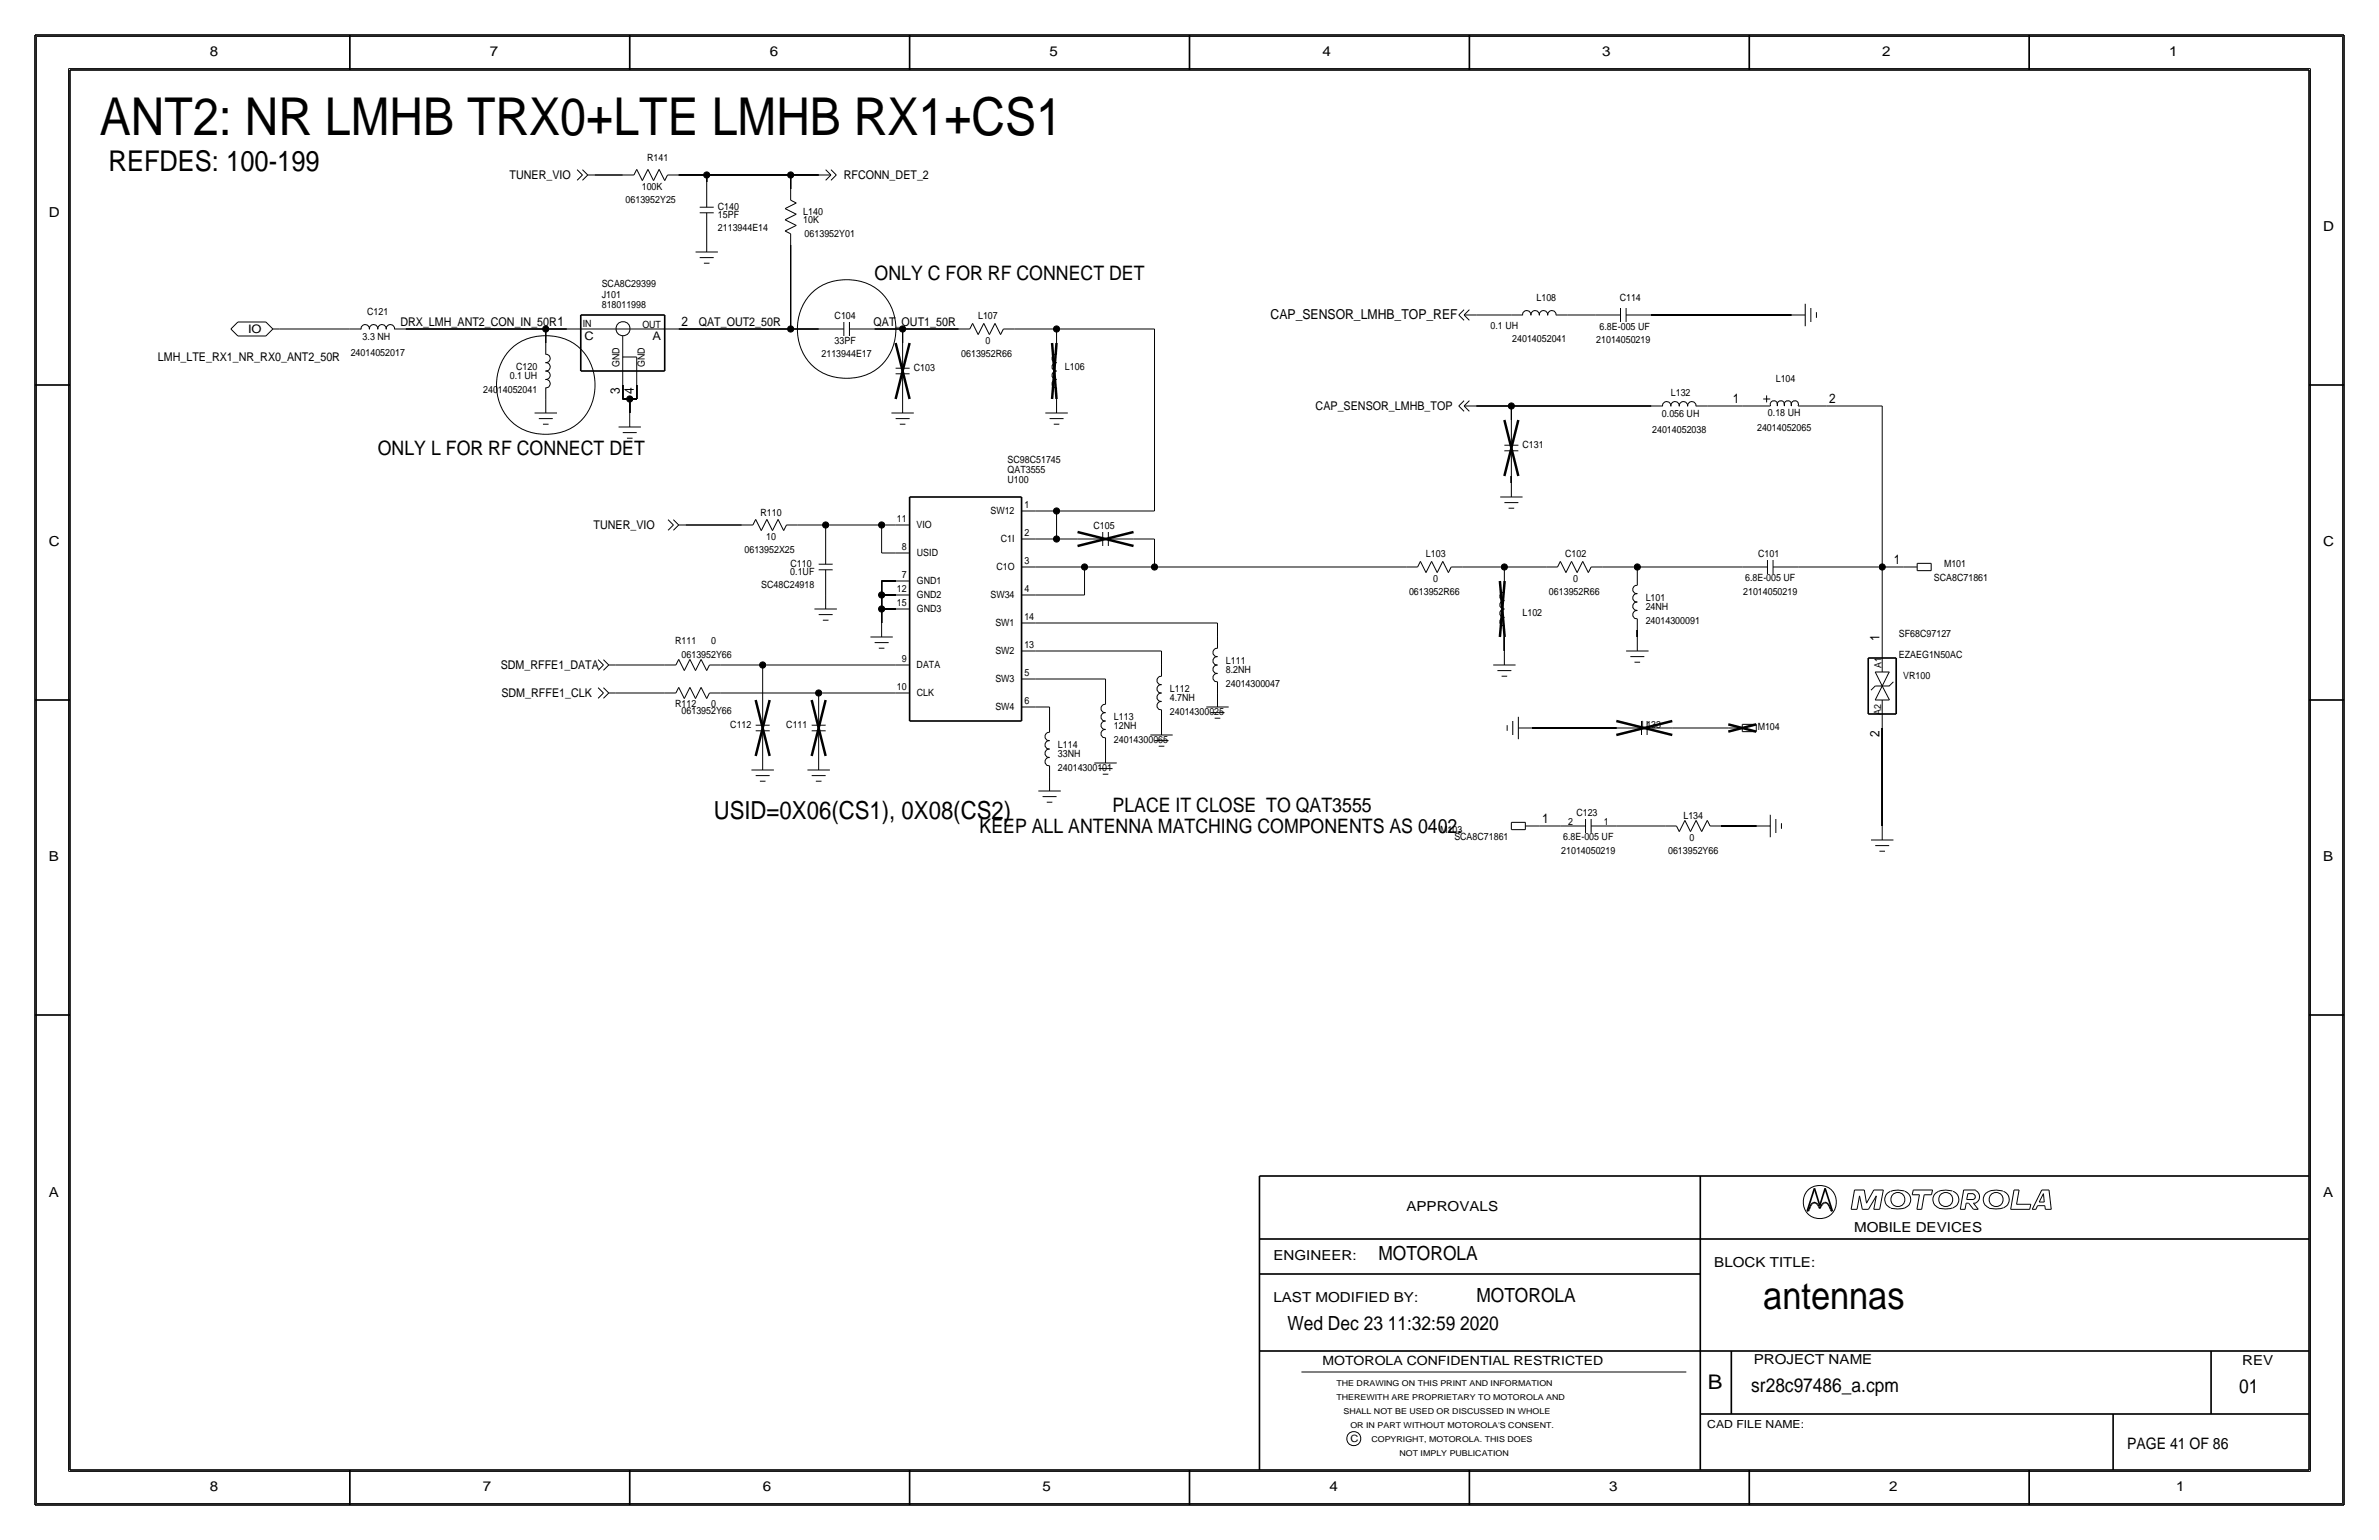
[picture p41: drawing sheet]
<svg xmlns="http://www.w3.org/2000/svg" width="432mm" height="279mm" viewBox="0 0 432 279" stroke-linecap="round" stroke-linejoin="round" font-family="sans-serif">
<defs><g id="words">
<text font-size="9.5" x="18.1" y="24.5">ANT2: NR LMHB TRX0+LTE LMHB RX1+CS1</text>
<text font-size="7" x="320" y="237.5">antennas</text>
<text font-size="5.2" x="19.7" y="31">REFDES: 100-199</text>
<text font-size="4.5" x="129.5" y="148.6">USID=0X06(CS1), 0X08(CS2)</text>
<text font-size="3.7" x="310" y="252.1">B</text>
<g font-size="3.6">
<text x="158.7" y="50.8">ONLY C FOR RF CONNECT DET</text>
<text x="68.6" y="82.6">ONLY L FOR RF CONNECT DET</text>
<text x="201.9" y="147.3">PLACE IT CLOSE TO QAT3555</text>
<text x="177.8" y="151.1">KEEP ALL ANTENNA MATCHING COMPONENTS AS 0402.</text>
</g>
<g font-size="3.5">
<text x="250.2" y="228.6">MOTOROLA</text>
<text x="268" y="236.2">MOTOROLA</text>
<text x="233.7" y="241.3">Wed Dec 23 11:32:59 2020</text>
<text x="317.9" y="252.6">sr28c97486_a.cpm</text>
<text x="406.4" y="252.7">01</text>
</g>
<text font-size="2.9" x="386.1" y="262.9">PAGE 41 OF 86</text>
<g font-size="2.5">
<text x="38.1" y="10.2">8</text>
<text x="88.9" y="10.2">7</text>
<text x="139.7" y="10.2">6</text>
<text x="190.5" y="10.2">5</text>
<text x="240" y="10.2">4</text>
<text x="290.8" y="10.2">3</text>
<text x="341.6" y="10.2">2</text>
<text x="393.7" y="10.2">1</text>
<text x="8.9" y="39.4">D</text>
<text x="421.6" y="41.9">D</text>
<text x="230.6" y="57.9">CAP_SENSOR_LMHB_TOP_REF</text>
<text x="8.9" y="99.1">C</text>
<text x="421.6" y="99.1">C</text>
<text x="8.9" y="156.2">B</text>
<text x="421.6" y="156.2">B</text>
<text x="8.9" y="217.2">A</text>
<text x="255.3" y="219.7">APPROVALS</text>
<text x="421.6" y="217.2">A</text>
<text x="336.5" y="223.5">MOBILE DEVICES</text>
<text x="231.1" y="228.6">ENGINEER:</text>
<text x="311.1" y="229.9">BLOCK TITLE:</text>
<text x="231.1" y="236.2">LAST MODIFIED BY:</text>
<text x="318.3" y="247.5">PROJECT NAME</text>
<text x="407" y="247.6">REV</text>
<text x="38.1" y="270.5">8</text>
<text x="87.6" y="270.5">7</text>
<text x="138.4" y="270.5">6</text>
<text x="189.2" y="270.5">5</text>
<text x="241.3" y="270.5">4</text>
<text x="292.1" y="270.5">3</text>
<text x="342.9" y="270.5">2</text>
<text x="395" y="270.5">1</text>
</g>
<g font-size="2.4">
<text x="123.7" y="59.2">2</text>
<text x="112.5" y="71.6" transform="rotate(-90 112.5 71.6)">3</text>
<text x="115.1" y="71.6" transform="rotate(-90 115.1 71.6)">4</text>
<text x="314.5" y="73.2">1</text>
<text x="332" y="73.2">2</text>
<text x="343.7" y="102.4">1</text>
<text x="341.1" y="116.3" transform="rotate(-90 341.1 116.3)">1</text>
<text x="341.1" y="133.8" transform="rotate(-90 341.1 133.8)">2</text>
<text x="279.9" y="149.4">1</text>
</g>
<text font-size="2.3" x="240" y="247.6">MOTOROLA CONFIDENTIAL RESTRICTED</text>
<g font-size="2.2">
<text x="92.5" y="32.5">TUNER_VIO</text>
<text x="153.2" y="32.5">RFCONN_DET_2</text>
<text x="72.7" y="59.2">DRX_LMH_ANT2_CON_IN_50R1</text>
<text x="126.8" y="59.2">QAT_OUT2_50R</text>
<text x="158.6" y="59.2">QAT_OUT1_50R</text>
<text x="28.7" y="65.5">LMH_LTE_RX1_NR_RX0_ANT2_50R</text>
<text x="238.8" y="74.4">CAP_SENSOR_LMHB_TOP</text>
<text x="107.7" y="96">TUNER_VIO</text>
<text x="90.9" y="121.4">SDM_RFFE1_DATA</text>
<text x="91" y="126.5">SDM_RFFE1_CLK</text>
</g>
<g font-size="2.1">
<text x="45" y="60.4">IO</text>
<text x="106.1" y="61.7">C</text>
<text x="118.4" y="61.7">A</text>
</g>
<text font-size="2" x="309.9" y="259.1">CAD FILE NAME:</text>
<g font-size="1.8">
<text x="117.5" y="29.2">R141</text>
<text x="116.5" y="34.4">100K</text>
<text x="113.5" y="36.8">0613952Y25</text>
<text x="130.3" y="39.6">15PF</text>
<text x="130.3" y="41.9">2113944E14</text>
<text x="130.3" y="38.1">C140</text>
<text x="145.8" y="40.5">10K</text>
<text x="145.8" y="39">L140</text>
<text x="146" y="43">0613952Y01</text>
<text x="109.2" y="52.1">SCA8C29399</text>
<text x="66.7" y="57.2">C121</text>
<text x="105.8" y="59.4">IN</text>
<text x="109.2" y="55.9">818011998</text>
<text x="109.2" y="54.1">J101</text>
<text x="116.6" y="59.4">OUT</text>
<text x="151.5" y="57.9">C104</text>
<text x="177.5" y="58">L107</text>
<text x="270.5" y="59.7">0.1 UH</text>
<text x="278.9" y="54.6">L108</text>
<text x="290.3" y="59.9">6.8E-005 UF</text>
<text x="294" y="54.6">C114</text>
<text x="63.7" y="64.5">24014052017</text>
<text x="65.8" y="61.7">3.3 NH</text>
<text x="149.1" y="64.8">2113944E17</text>
<text x="151.5" y="62.5">33PF</text>
<text x="174.5" y="64.8">0613952R66</text>
<text x="178.9" y="62.3">0</text>
<text x="274.5" y="62">24014052041</text>
<text x="289.7" y="62.2">21014050219</text>
<text x="87.7" y="71.4">24014052041</text>
<text x="92.5" y="68.8">0.1 UH</text>
<text x="93.7" y="67.1">C120</text>
<text x="112.5" y="66.6" transform="rotate(-90 112.5 66.6)">GND</text>
<text x="117" y="66.6" transform="rotate(-90 117 66.6)">GND</text>
<text x="165.9" y="67.3">C103</text>
<text x="193.3" y="67.1">L106</text>
<text x="303.3" y="71.9">L132</text>
<text x="322.3" y="69.4">L104</text>
<text x="301.7" y="75.7">0.056 UH</text>
<text x="320.9" y="75.4">0.18 UH</text>
<text x="182.9" y="84">SC98C51745</text>
<text x="276.4" y="81.3">C131</text>
<text x="299.9" y="78.5">24014052038</text>
<text x="318.9" y="78.2">24014052065</text>
<text x="182.9" y="85.8">QAT3555</text>
<text x="182.9" y="87.6">U100</text>
<text x="138" y="93.6">R110</text>
<text x="162.8" y="94.7">11</text>
<text x="166.4" y="95.8">VIO</text>
<text x="179.8" y="93.3">SW12</text>
<text x="185.9" y="92.2">1</text>
<text x="135.1" y="100.3">0613952X25</text>
<text x="139.1" y="97.9">10</text>
<text x="163.7" y="99.8">8</text>
<text x="166.4" y="100.9">USID</text>
<text x="181.6" y="98.4">C1I</text>
<text x="185.9" y="97.3">2</text>
<text x="198.5" y="96">C105</text>
<text x="258.8" y="101.1">L103</text>
<text x="284.1" y="101.1">C102</text>
<text x="319.1" y="101.1">C101</text>
<text x="138.2" y="106.7">SC48C24918</text>
<text x="143.4" y="104.4">0.1UF</text>
<text x="143.5" y="102.9">C110</text>
<text x="162.8" y="107.5">12</text>
<text x="163.7" y="104.9">7</text>
<text x="166.4" y="106">GND1</text>
<text x="180.8" y="103.4">C1O</text>
<text x="185.9" y="107.4">4</text>
<text x="185.9" y="102.4">3</text>
<text x="255.7" y="107.9">0613952R66</text>
<text x="260.2" y="105.5">0</text>
<text x="281.1" y="108">0613952R66</text>
<text x="285.6" y="105.5">0</text>
<text x="316.4" y="108">21014050219</text>
<text x="316.7" y="105.4">6.8E-005 UF</text>
<text x="351" y="105.4">SCA8C71861</text>
<text x="352.8" y="102.9">M101</text>
<text x="162.8" y="110">15</text>
<text x="166.4" y="108.6">GND2</text>
<text x="166.4" y="111.1">GND3</text>
<text x="179.8" y="108.6">SW34</text>
<text x="180.7" y="113.6">SW1</text>
<text x="185.9" y="112.5">14</text>
<text x="276.3" y="111.8">L102</text>
<text x="298.7" y="110.7">24NH</text>
<text x="298.7" y="113.3">24014300091</text>
<text x="298.7" y="109">L101</text>
<text x="122.5" y="116.8">R111</text>
<text x="123.7" y="119.4">0613952Y66</text>
<text x="129.1" y="116.8">0</text>
<text x="180.7" y="118.7">SW2</text>
<text x="185.9" y="117.6">13</text>
<text x="344.7" y="115.6">SF68C97127</text>
<text x="344.7" y="119.4">EZAEG1N50AC</text>
<text x="162.8" y="125.2">10</text>
<text x="163.7" y="120.1">9</text>
<text x="166.4" y="121.2">DATA</text>
<text x="180.7" y="123.8">SW3</text>
<text x="185.9" y="122.7">5</text>
<text x="212.3" y="125.5">L112</text>
<text x="222.5" y="124.7">24014300047</text>
<text x="222.5" y="122.2">8.2NH</text>
<text x="222.5" y="120.4">L111</text>
<text x="341.5" y="121.2" transform="rotate(-90 341.5 121.2)">A1</text>
<text x="345.4" y="123.2">VR100</text>
<text x="122.5" y="128.3">R112</text>
<text x="123.7" y="129.5">0613952Y66</text>
<text x="129.1" y="128.3">0</text>
<text x="166.4" y="126.3">CLK</text>
<text x="180.7" y="128.8">SW4</text>
<text x="185.9" y="127.8">6</text>
<text x="202.2" y="130.6">L113</text>
<text x="212.3" y="127.3">4.7NH</text>
<text x="212.3" y="129.8">24014300025</text>
<text x="341.4" y="129.8" transform="rotate(-90 341.4 129.8)">A2</text>
<text x="132.6" y="132.1">C112</text>
<text x="142.7" y="132.1">C111</text>
<text x="192" y="135.7">L114</text>
<text x="192" y="137.4">33NH</text>
<text x="202.2" y="134.9">24014300065</text>
<text x="202.2" y="132.3">12NH</text>
<text x="297.9" y="132.1">L133</text>
<text x="319" y="132.5">M104</text>
<text x="192" y="140">24014300101</text>
<text x="284.6" y="149.6">2</text>
<text x="286.1" y="148.1">C123</text>
<text x="291.1" y="149.6">1</text>
<text x="305.6" y="148.5">L134</text>
<text x="261.4" y="151.1">M103</text>
<text x="264" y="152.4">SCA8C71861</text>
<text x="283.4" y="154.9">21014050219</text>
<text x="283.7" y="152.4">6.8E-005 UF</text>
<text x="302.8" y="154.9">0613952Y66</text>
<text x="306.6" y="152.5">0</text>
<text x="245.1" y="261.6">C</text>
</g>
<g font-size="1.5">
<text x="242.6" y="251.5">THE DRAWING ON THIS PRINT AND INFORMATION</text>
<text x="242.6" y="254">THEREWITH ARE PROPRIETARY TO MOTOROLA AND</text>
<text x="243.8" y="256.5">SHALL NOT BE USED OR DISCUSSED IN WHOLE</text>
<text x="245.1" y="259.1">OR IN PART WITHOUT MOTOROLA'S CONSENT.</text>
<text x="248.9" y="261.6">COPYRIGHT, MOTOROLA. THIS DOES</text>
<text x="254" y="264.2">NOT IMPLY PUBLICATION</text>
</g>
</g></defs>
<!-- layer: Nets -->
<g fill="none" stroke="#000" stroke-width=".18">
<path d="M107.9 31.8h5.1zM123.2 31.8h5.1zM128.3 31.8v1.2zM128.3 31.8h15.2zM143.5 31.8v2.5zM143.5 31.8h5.1zM50.8 59.7h12.7zM73.7 59.7h25.4zM99.1 59.7v2.5zM99.1 59.7h3.8zM123.2 59.7h20.3zM143.5 59.7h5.1z"/>
<path d="M143.5 44.4v15.3zM147 53.5a9.4 9.4 0 0 1 13.4 0 9.3 9.3 0 0 1-2.2 14 9.5 9.5 0 0 1-11.2-1.7 9.6 9.6 0 0 1 0-12.3zM158.7 59.7h5.1zM163.8 59.7v2.5zM163.8 59.7h10.2zM184.2 59.7h7.6zM191.8 59.7v2.5zM191.8 59.7h17.7zM209.5 59.7v33zM268 57.2h6.3zM284.5 57.2h5.1zM299.7 57.2h25.4z"/>
<path d="M92.4 63.7a9.4 9.4 0 0 1 13.4 0 9.3 9.3 0 0 1-2.2 14 9.5 9.5 0 0 1-11.2-1.7 9.6 9.6 0 0 1 0-12.3zM113 69.8v2.6zM113 72.4h1.3zM114.3 72.4v2.5zM114.3 72.4h1.3zM115.6 69.8v2.6zM268 73.7h6.3zM274.3 73.7v2.5zM274.3 73.7h25.4zM309.9 73.7h6.3zM331.5 73.7h10.1zM341.6 73.7v29.2z"/>
<path d="M124.5 95.2h10.1zM144.8 95.2h5.1zM149.9 95.3v2.5zM149.9 95.2h10.1zM160 95.2h2.6zM160 95.2v5.1zM188 97.8h3.8zM188 92.7h3.8zM191.8 92.7v5.1zM191.8 92.7h17.7zM191.8 97.8h3.8zM205.7 97.8h3.8z"/>
<path d="M209.5 97.8v5.1zM274.3 86.4v1.2zM160 105.4v2.5zM160 110.5v2.5zM160 108v2.5zM160 105.4h2.6zM160 107.9h2.6zM160 110.5h2.6zM160 100.3h2.6zM188 102.9h8.8zM188 113h33zM188 118.1h22.8z"/>
<path d="M188 107.9h8.8zM196.8 102.9v5zM196.8 102.9h12.7zM209.6 102.9h45.7zM210.8 118.1v2.5zM221 113v2.6zM265.4 102.9h7.6zM273 115.6v2.5zM273 102.9v2.5zM273 102.9h7.7zM290.8 102.9h6.4zM297.2 114.3v1.3z"/>
<path d="M297.2 102.9v1.2zM297.2 102.9h19zM326.4 102.9h15.2zM341.6 102.9v13.9zM341.6 102.9h3.8zM111.8 125.7h8.8zM111.8 120.7h8.8zM130.8 125.7h17.8zM130.8 120.7h7.6zM138.4 120.7v6.3zM138.4 120.7h24.2zM148.6 125.7v1.3z"/>
<path d="M148.6 125.7h14zM188 123.2h12.7zM188 128.3h2.5zM190.5 128.3v2.5zM200.7 123.2v2.5zM278.1 132.1h15.3zM303.5 132.1h10.2zM341.6 132.1v17.8zM279.4 149.9h3.8zM293.4 149.9h8.9zM312.4 149.9h6.4z"/>
</g>
<g fill="#000" stroke="#000" stroke-width=".18">
<circle cx="128.3" cy="31.7" r=".56"/>
<circle cx="143.5" cy="31.7" r=".56"/>
<circle cx="99.1" cy="59.7" r=".56"/>
<circle cx="143.5" cy="59.7" r=".56"/>
<circle cx="163.8" cy="59.7" r=".56"/>
<circle cx="191.8" cy="59.7" r=".56"/>
<circle cx="114.3" cy="72.4" r=".56"/>
<circle cx="274.3" cy="73.7" r=".56"/>
<circle cx="149.9" cy="95.2" r=".56"/>
<circle cx="160" cy="95.2" r=".56"/>
<circle cx="191.8" cy="92.7" r=".56"/>
<circle cx="191.8" cy="97.8" r=".56"/>
<circle cx="160" cy="110.5" r=".56"/>
<circle cx="160" cy="107.9" r=".56"/>
<circle cx="196.9" cy="102.9" r=".56"/>
<circle cx="209.6" cy="102.9" r=".56"/>
<circle cx="273.1" cy="102.9" r=".56"/>
<circle cx="297.2" cy="102.9" r=".56"/>
<circle cx="341.6" cy="102.9" r=".56"/>
<circle cx="138.4" cy="120.6" r=".56"/>
<circle cx="148.6" cy="125.7" r=".56"/>
</g>
<!-- layer: Components -->
<g fill="none" stroke="#000" stroke-width=".18">
<path d="M104.7 30.8l1 1zM105.7 30.8l1 1zM105.7 32.7l1-1zM105.7 31.7l-1 1zM106.7 31.8h1.2zM113 31.8h2.1zM115.6 30.7l-.5 1zM115.6 30.7l1 2.1zM117.6 30.7l-1 2.1zM117.6 30.7l1 2.1zM119.6 30.7l-1 2.1zM119.6 30.7l1 2.1z"/>
<path d="M121.2 31.8l-.6 1zM121.2 31.8h2zM127 38.6h2.5zM127 37.6h2.5zM128.3 38.6v4.6zM128.3 33v4.6zM142.5 37.8l2 1.1zM142.5 39.9l2-1zM142.5 39.9l2 1zM142.5 37.8l2-1zM143.5 34.3v2zM143.5 36.3l1 .5z"/>
<path d="M148.6 31.8h2.2zM149.9 30.8l.9 1zM150.8 30.8l1 1zM150.8 31.8l-.9 .9zM151.8 31.8l-1 .9zM41.9 59.7l1.3 1.3zM43.2 58.4l-1.3 1.3zM43.2 58.4h5.1zM48.3 58.4l1.2 1.3zM49.5 59.7h1.3zM49.5 59.7l-1.2 1.3zM63.5 59.7h2z"/>
<path d="M65.5 59.7a.75 .75 0 0 1 .8-.8 .75 .75 0 0 1 .7 .8M67.1 59.7a.75 .75 0 0 1 .7-.8 .75 .75 0 0 1 .7 .8M68.6 59.7a.75 .75 0 0 1 .7-.8 .75 .75 0 0 1 .8 .8M70.1 59.7a.75 .75 0 0 1 .7-.8 .75 .75 0 0 1 .8 .8M71.6 59.7h2.1zM102.9 59.7h20.3zM126.2 45.7h4.1zM127 46.7h2.5zM127.8 47.8h1zM128.3 43.2v2.5zM142.5 41.9l2-1zM142.5 41.9l1 .5z"/>
<path d="M143.5 42.4v2zM148.6 59.7h4.6zM153.2 58.4v2.6zM154.2 59.7h4.5zM154.2 58.4v2.6zM174 59.7h2zM176.5 58.7l-.5 1zM176.5 58.7l1 2zM178.6 58.7l-1.1 2zM178.6 58.7l1 2zM180.6 58.7l-1 2zM180.6 58.7l1 2z"/>
<path d="M182.1 59.7l-.5 1zM182.1 59.7h2zM264.8 57.1l.9 1zM264.8 57.2l.9-1zM265.7 57.1l1 1zM265.7 57.2h2.3zM265.7 57.2l1-1zM274.3 57.2h2.1zM276.4 57.2a.75 .75 0 0 1 .7-.9 .75 .75 0 0 1 .7 .9M277.9 57.2a.75 .75 0 0 1 .7-.9 .75 .75 0 0 1 .7 .9M279.4 57.2a.75 .75 0 0 1 .7-.9 .75 .75 0 0 1 .8 .9M280.9 57.2a.75 .75 0 0 1 .8-.9 .75 .75 0 0 1 .7 .9"/>
<path d="M282.4 57.2h2.1zM289.6 57.2h4.5zM294.1 55.9v2.5zM295.1 57.2h4.6zM295.1 55.9v2.5zM325.1 57.2h2.6zM327.7 55.1v4.1zM328.7 55.9v2.5zM329.7 56.6v1.1zM43.2 61h5.1zM97 74.9h4.1zM97.8 75.9h2.5z"/>
<path d="M98.6 77h1zM99 64.3a.75 .75 0 0 1 .9 .7 .75 .75 0 0 1-.9 .8M99 67.4a.75 .75 0 0 1 .9 .7 .75 .75 0 0 1-.9 .7M99 68.9a.75 .75 0 0 1 .9 .7 .75 .75 0 0 1-.9 .8M99 65.8a.75 .75 0 0 1 .9 .8 .75 .75 0 0 1-.9 .7M99.1 70.4v2zM99.1 62.2v2.1zM99.1 72.4v2.5zM112.3 77.5h4zM113 61v8.8zM113 64.8h2.6zM113 78.5h2.6z"/>
<path d="M113.8 79.5h1zM114.3 74.9v2.6zM115.6 64.8v5zM161.8 74.9h4.1zM162.6 67.8h2.5zM162.6 66.8h2.5zM162.6 75.9h2.5zM163.3 77h1zM163.8 67.8v4.6zM163.8 62.2v4.6zM163.8 72.4v2.5zM189.7 74.9h4.1z"/>
<path d="M190.5 75.9h2.5zM191.3 77h1zM191.8 70.4v2zM191.8 62.2v2.1zM191.8 72.4v2.5zM191.8 64.3a.74 .74 0 0 0-.9 .8 .74 .74 0 0 0 .9 .7M191.8 67.4a.74 .74 0 0 0-.9 .7 .74 .74 0 0 0 .9 .7M191.8 68.9a.74 .74 0 0 0-.9 .7 .74 .74 0 0 0 .9 .8M191.8 65.8a.74 .74 0 0 0-.9 .8 .74 .74 0 0 0 .9 .7M264.8 73.7l.9 .9zM264.8 73.7l.9-1zM265.7 73.7l1 .9z"/>
<path d="M265.7 73.7h2.3zM265.7 73.7l1-1zM274.3 76.2v4.6zM299.7 73.7h2.1zM301.8 73.7a.75 .75 0 0 1 .7-.8 .75 .75 0 0 1 .7 .8M303.3 73.7a.75 .75 0 0 1 .7-.8 .75 .75 0 0 1 .7 .8M304.8 73.7a.75 .75 0 0 1 .7-.8 .75 .75 0 0 1 .8 .8M306.3 73.7a.75 .75 0 0 1 .8-.8 .75 .75 0 0 1 .7 .8M307.8 73.7h2.1zM316.2 73.7h5.1zM320 72.4h1.3zM320.6 71.7v1.3z"/>
<path d="M321.4 73.7a.64 .64 0 0 1 .5-1 .64 .64 0 0 1 .6 1M322.6 73.7a.64 .64 0 0 1 .6-1 .64 .64 0 0 1 .6 1M323.9 73.7a.64 .64 0 0 1 .6-1 .64 .64 0 0 1 .6 1M325.2 73.7a.64 .64 0 0 1 .6-1 .64 .64 0 0 1 .5 1M326.4 73.7h5.1zM121.3 94.3l.9 .9zM121.3 96.2l.9-1zM122.2 94.3l1 .9zM122.2 96.2l1-1zM123.2 95.2h1.3zM134.6 95.2h2.1zM137.2 94.2l-.5 1z"/>
<path d="M137.2 94.2l1 2.1zM139.2 94.2l-1 2.1zM139.2 94.2l1 2.1zM141.2 94.2l-1 2.1zM141.2 94.2l1 2.1zM142.7 95.3l-.5 1zM142.7 95.2h2.1zM149.9 97.8v4.6zM162.6 95.2h2.5zM185.4 92.7h2.6zM185.4 97.8h2.6zM195.6 97.8h4.6z"/>
<path d="M200.2 96.5v2.6zM201.2 96.5v2.6zM201.2 97.8h4.5zM272.3 90.2h4.1zM273 81.8h2.6zM273.1 91.2h2.5zM273.1 80.8h2.5zM273.8 92.2h1zM274.3 87.6v2.6zM274.3 81.8v4.6zM108.6 119.7l.9 1zM109.5 119.7l1 1z"/>
<path d="M123.2 119.6l1 2.1zM123.2 119.6l-.5 1zM125.2 119.6l-1 2.1zM125.2 119.6l1 2.1zM127.3 119.6l-1.1 2.1zM127.3 119.6l1 2.1zM147.8 110.5h4.1zM148.6 102.4h2.5zM148.6 111.5h2.5zM148.6 103.4h2.5zM149.4 112.5h1zM149.9 108v2.5z"/>
<path d="M149.9 103.4v4.5zM158 115.6h4.1zM158.8 116.6h2.5zM159.5 117.6h1zM160 113v2.6zM162.6 100.3h2.5zM162.6 110.5h2.5zM162.6 107.9h2.5zM162.6 105.4h2.5zM185.4 107.9h2.6zM185.4 118.1h2.6zM185.4 113h2.6z"/>
<path d="M185.4 102.9h2.6zM221 115.6v2zM221 117.7a.74 .74 0 0 0-.8 .7 .74 .74 0 0 0 .8 .7M221 119.2a.74 .74 0 0 0-.8 .7 .74 .74 0 0 0 .8 .8M255.3 102.9h2zM257.8 101.9l-.5 1zM257.8 101.9l1 2zM259.8 101.9l-1 2zM259.8 101.9l1.1 2zM261.9 101.9l-1 2zM261.9 101.9l1 2zM263.4 102.9l-.5 1z"/>
<path d="M263.4 102.9h2zM273 118.1v2.6zM273 113.5v2.1zM273 105.4v2zM273 109a.74 .74 0 0 0-.8 .8 .74 .74 0 0 0 .8 .7M273 112.1a.74 .74 0 0 0-.8 .7 .74 .74 0 0 0 .8 .7M273 110.5a.74 .74 0 0 0-.8 .8 .74 .74 0 0 0 .8 .7M273 107.5a.74 .74 0 0 0-.8 .7 .74 .74 0 0 0 .8 .8M280.7 102.9h2zM283.2 101.9l-.5 1zM283.2 101.9l1 2zM285.2 101.9l-1 2z"/>
<path d="M285.2 101.9l1.1 2zM287.3 101.9l-1 2zM287.3 101.9l1 2zM288.8 102.9l-.5 1zM288.8 102.9h2zM295.1 118.1h4.1zM295.9 119.1h2.5zM297.2 115.6v2.5zM297.2 112.3v2zM297.2 104.1v2.1zM297.2 106.2a.74 .74 0 0 0-.8 .8 .74 .74 0 0 0 .8 .7M297.2 109.3a.74 .74 0 0 0-.8 .7 .74 .74 0 0 0 .8 .7"/>
<path d="M297.2 110.8a.74 .74 0 0 0-.8 .7 .74 .74 0 0 0 .8 .8M297.2 107.7a.74 .74 0 0 0-.8 .8 .74 .74 0 0 0 .8 .7M316.2 102.9h4.6zM320.8 101.6v2.5zM321.8 101.6v2.5zM321.8 102.9h4.6zM341.6 116.8v5.1zM345.4 102.9h2.6zM348 102.2v1.3zM348 102.2h2.5zM348 103.5h2.5zM350.5 102.2v1.3z"/>
<path d="M108.6 124.8l.9 .9zM109.5 120.7l-.9 .9zM109.5 125.7l-.9 1zM109.5 124.8l1 .9zM110.5 120.7l-1 .9zM110.5 120.7h1.3zM110.5 125.7l-1 1zM110.5 125.7h1.3zM120.7 125.7h2zM120.7 120.7h2zM123.2 124.7l1 2zM123.2 124.7l-.5 1z"/>
<path d="M125.2 124.7l-1 2zM125.2 124.7l1 2zM127.3 124.7l-1.1 2zM127.3 124.7l1 2zM128.8 125.7l-.5 1zM128.8 120.7l-.5 1zM128.8 125.7h2zM128.8 120.7h2zM136.4 139.7h4.1zM137.2 131.6h2.5zM137.2 132.6h2.5zM138.4 137.2v2.5z"/>
<path d="M138.4 132.6v4.6zM138.4 127v4.6zM146.6 139.7h4zM147.3 131.6h2.6zM147.3 132.6h2.6zM148.6 137.2v2.5zM148.6 132.6v4.6zM148.6 127v4.6zM162.6 120.7h2.5zM162.6 125.7h2.5zM185.4 128.3h2.6zM185.4 123.2h2.6z"/>
<path d="M190.5 138.9v2.1zM190.5 130.8v2zM190.5 132.9a.74 .74 0 0 0-.8 .7 .74 .74 0 0 0 .8 .8M190.5 135.9a.74 .74 0 0 0-.8 .8 .74 .74 0 0 0 .8 .7M190.5 137.5a.74 .74 0 0 0-.8 .7 .74 .74 0 0 0 .8 .7M190.5 134.4a.74 .74 0 0 0-.8 .8 .74 .74 0 0 0 .8 .7M198.6 138.4h4.1zM199.4 139.4h2.5zM200.7 133.9v2zM200.7 125.7v2.1zM200.7 135.9v2.5zM200.7 127.8a.74 .74 0 0 0-.9 .8 .74 .74 0 0 0 .9 .7"/>
<path d="M200.7 130.9a.74 .74 0 0 0-.9 .7 .74 .74 0 0 0 .9 .7M200.7 132.4a.74 .74 0 0 0-.9 .7 .74 .74 0 0 0 .9 .8M200.7 129.3a.74 .74 0 0 0-.9 .8 .74 .74 0 0 0 .9 .7M208.8 133.3h4.1zM209.6 134.4h2.5zM210.3 135.4h1zM210.8 128.8v2zM210.8 120.7v2zM210.8 130.8v2.5zM210.8 122.7a.74 .74 0 0 0-.8 .8 .74 .74 0 0 0 .8 .7M210.8 125.8a.74 .74 0 0 0-.8 .7 .74 .74 0 0 0 .8 .8M210.8 127.3a.74 .74 0 0 0-.8 .7 .74 .74 0 0 0 .8 .8"/>
<path d="M210.8 124.3a.74 .74 0 0 0-.8 .7 .74 .74 0 0 0 .8 .7M218.9 128.3h4.1zM219.7 129.3h2.5zM220.5 130.3h1zM221 123.7v2zM221 125.7v2.6zM221 120.7a.74 .74 0 0 0-.8 .7 .74 .74 0 0 0 .8 .8M221 122.2a.74 .74 0 0 0-.8 .8 .74 .74 0 0 0 .8 .7M271 120.7h4.1zM271.8 121.7h2.5zM272.5 122.7h1.1zM273.6 131.6v1z"/>
<path d="M274.6 130.8v2.5zM275.6 132.1h2.5zM275.6 130v4.1zM293.4 132.1h4.5zM296.7 120.1h1zM297.9 130.8v2.5zM299 130.8v2.5zM299 132.1h4.5zM313.7 132.1h2.5zM316.2 131.4v1.3zM316.2 131.4h2.6zM316.2 132.7h2.6z"/>
<path d="M318.8 131.4v1.3zM340.4 121.9l1.2 2.6zM340.4 124.5l-.8 .7zM340.4 121.9h2.6zM340.4 124.5h2.6zM340.4 127h2.5zM341.6 127v5.1zM341.6 124.5l1.3 2.5zM342.9 121.9l-2.5 5.1zM342.9 124.5l.8-.8zM137.2 140.7h2.5zM137.9 141.7h1z"/>
<path d="M147.3 140.7h2.6zM148.1 141.7h1zM188.5 143.5h4zM189.2 144.5h2.6zM190 145.5h1zM190.5 141v2.5zM200.2 140.5h1zM274.3 150.5h2.6zM274.3 149.2v1.3zM274.3 149.2h2.6zM276.9 149.2v1.3zM276.9 149.9h2.5z"/>
<path d="M283.2 149.9h4.6zM287.8 148.6v2.5zM288.8 149.9h4.6zM288.8 148.6v2.5zM302.3 149.9h2zM304.3 149.9l.5 1zM305.8 148.8l-1 2.1zM305.8 148.8l1 2.1zM307.8 148.8l1.1 2.1zM307.8 148.8l-1 2.1zM309.9 148.8l-1 2.1zM309.9 148.8l.5 1.1z"/>
<path d="M310.4 149.9h2zM318.8 149.9h2.5zM321.3 147.8v4.1zM322.3 148.6v2.5zM323.3 149.4v1zM339.6 152.4h4.1zM340.4 153.4h2.5zM341.1 154.4h1zM341.6 149.9v2.5z"/>
<circle cx="113.1" cy="59.6" r="1.28"/>
</g>
<g fill="none" stroke="#000" stroke-width=".45">
<path d="M162.6 62.2l2.5 10.2zM165.1 62.2l-2.5 10.2zM191 62.2l.8 10.2zM191.8 62.2l-.8 10.2zM273 76.2l2.6 10.2zM275.6 76.2l-2.6 10.2zM195.6 99.1l10.1-2.6zM195.6 96.5l10.1 2.6zM272.2 105.4l.9 10.2zM273.1 105.4l-.9 10.2zM137.2 127l2.5 10.2zM139.7 127l-2.5 10.2z"/>
<path d="M147.3 127l2.6 10.2zM149.9 127l-2.6 10.2zM293.4 133.3l10.1-2.5zM293.4 130.8l10.1 2.5zM313.7 132.7l5.1-1.3zM313.7 131.4l5.1 1.3z"/>
</g>
<path d="M105.4 57.2v10.1zM105.4 57.2h15.2zM120.6 57.2v10.1zM105.4 67.3h15.2zM165.1 90.2h20.3zM165.1 90.2v40.6zM185.4 90.2v40.6zM339.1 119.4h5.1zM339.1 119.4v10.1zM344.2 119.4v10.1zM165.1 130.8h20.3zM339.1 129.5h5.1z" fill="none" stroke="#000" stroke-width=".3"/>
<!-- layer: Page Border and Title Block -->
<g fill="none" stroke="#000" stroke-width=".3">
<path d="M6.3 6.4v266.7zM6.4 6.4h419zM12.7 12.7h406.4zM12.7 12.7v254zM63.5 6.4v6.3zM114.3 6.4v6.3zM165.1 6.4v6.3zM215.9 6.3v6.4zM266.7 6.4v6.3zM317.5 6.4v6.3zM368.3 6.4v6.3zM419.1 12.7v254z"/>
<path d="M425.4 6.4v266.7zM6.3 69.8h6.4zM419.1 69.8h6.3zM6.3 127h6.4zM419.1 127h6.3zM6.3 184.1h6.4zM419.1 184.1h6.3zM228.6 213.4v53.3zM228.6 213.4h190.5zM308.6 213.4v53.3zM328 219.7h.2zM328.4 219.4l-.2 .3z"/>
<path d="M328.6 218.8l-.2 .6zM328.8 218.5l-.2 .3zM329 218.3l.2-.1zM329 218.3l-.2 .2zM329.2 218.2h.2zM329.3 215.6l-1.3 4.1zM329.3 215.6l1 3.1zM329.4 218.2l.2 .1zM329.6 218.3l.3 .2zM329.9 218.5l.2 .3zM330.1 218.8l.2 .5zM330.5 218.8l-.2 .5z"/>
<path d="M330.8 218.5l-.3 .3zM331 218.3l.2-.1zM331 218.3l-.2 .2zM331.2 218.2h.2zM331.3 215.6l1.3 4.1zM331.3 215.6l-1 3.1zM331.4 218.2l.2 .1zM331.6 218.3l.2 .2zM331.8 218.5l.2 .3zM332 218.8l.3 .6zM332.3 219.4l.1 .3zM332.4 219.7h.2z"/>
<path d="M228.6 231.1h80zM228.6 224.8h190.5zM228.6 245.1h190.5zM308.6 256.5h110.5zM314.2 245.1v11.4zM383.5 256.5v10.2zM401.3 245.1v11.4zM6.4 273h419zM12.7 266.7h406.4zM63.5 266.7v6.4zM114.3 266.7v6.4zM165.1 266.7v6.4z"/>
<path d="M215.9 266.7v6.3zM266.7 266.7v6.4zM317.5 266.7v6.4zM368.3 266.7v6.4z"/>
</g>
<g fill="none" stroke="#000" stroke-width=".18">
<path d="M6.6 6.6h418.6zM6.6 6.6v266.2zM12.4 12.4v254.6zM12.4 12.4h407zM419.4 12.4v254.6zM425.2 6.6v266.2zM336 219.4h1.1zM336.6 215.9h1.8zM336.6 215.9l-.6 3.5zM337.5 217l-.4 2.4zM337.5 217l.5 2.4zM338 219.4h1.1z"/>
<path d="M338.4 215.9l.4 2.4zM340.1 215.9l-1.3 2.4zM340.1 219.4h1.1zM340.1 215.9h1.7zM340.6 217l-.5 2.4zM340.6 217l-1.5 2.4zM341.8 215.9l-.6 3.5zM343.1 216.2a1.6 1.6 0 0 0-1 1.5 1.6 1.6 0 0 0 1.1 1.4M345.7 216.1h-.2a4 4 0 0 0-2.3 .1M345.7 219.2a5.1 5.1 0 0 1-2.5 0M345.7 216.2a1.59 1.59 0 0 1 1.1 1.5 1.59 1.59 0 0 1-1.1 1.5M347.1 216.8h1.3z"/>
<path d="M347.3 215.9h3.5zM347.3 215.9l-.2 .9zM347.9 219.4h.9zM348.4 216.8l-.5 2.6zM349.2 216.8l-.4 2.6zM349.2 216.8h1.4zM350.8 215.9l-.2 .9zM354.4 216.1a3.1 3.1 0 0 0-3.3 .7 1.62 1.62 0 0 0 .8 2.3M354.4 219.2a5.1 5.1 0 0 1-2.5 0M354.5 216.2a1.59 1.59 0 0 1 1 1.5 1.59 1.59 0 0 1-1 1.5M355.8 219.4h.9zM356.4 215.9h2.2z"/>
<path d="M356.4 215.9l-.6 3.5zM356.9 218.3l-.2 1.1zM356.9 218.3h.4zM357 217.6h1.2zM357.2 216.6l-.2 1zM357.2 216.6h1zM357.3 218.3l.9 1.1zM358.1 216.7a.5 .5 0 0 1 .4 .4 .5 .5 0 0 1-.4 .5M358.2 219.4h.9zM358.2 218.3l.9 1.1zM358.2 218.3h.4zM358.5 216a1.24 1.24 0 0 1 .8 1.1 1.24 1.24 0 0 1-.8 1.2"/>
<path d="M363.5 216.1a3.1 3.1 0 0 0-3.3 .7 1.62 1.62 0 0 0 .8 2.3M363.6 219.2a5.1 5.1 0 0 1-2.6 0M363.6 216.2a1.59 1.59 0 0 1 1.1 1.5 1.59 1.59 0 0 1-1.1 1.5M364.9 219.4h3.5zM365.6 215.9l-.7 3.5zM365.6 215.9h.9zM366 218.5h2.6zM366.5 215.9l-.5 2.6zM368.6 218.5l-.2 .9zM368.9 219.4h.6zM369.8 218.7l-.3 .7zM369.8 218.7h1.3z"/>
<path d="M370.1 218.1h.9zM370.6 215.9l-1.7 3.5zM370.6 215.9h1.3zM370.9 216.6l-.8 1.5zM370.9 216.6l.1 1.5zM371.1 218.7l.1 .7zM371.2 219.4h1.1zM371.9 215.9l.4 3.5zM236.2 248.9h69.9zM6.6 272.8h418.6zM12.4 267h407z"/>
<circle cx="330.3" cy="218.1" r="3"/>
<circle cx="344.5" cy="217.6" r="1.28"/>
<circle cx="353.2" cy="217.6" r="1.28"/>
<circle cx="362.3" cy="217.6" r="1.28"/>
<circle cx="245.7" cy="261" r="1.28"/>
</g>
<use href="#words"/>
</svg>
